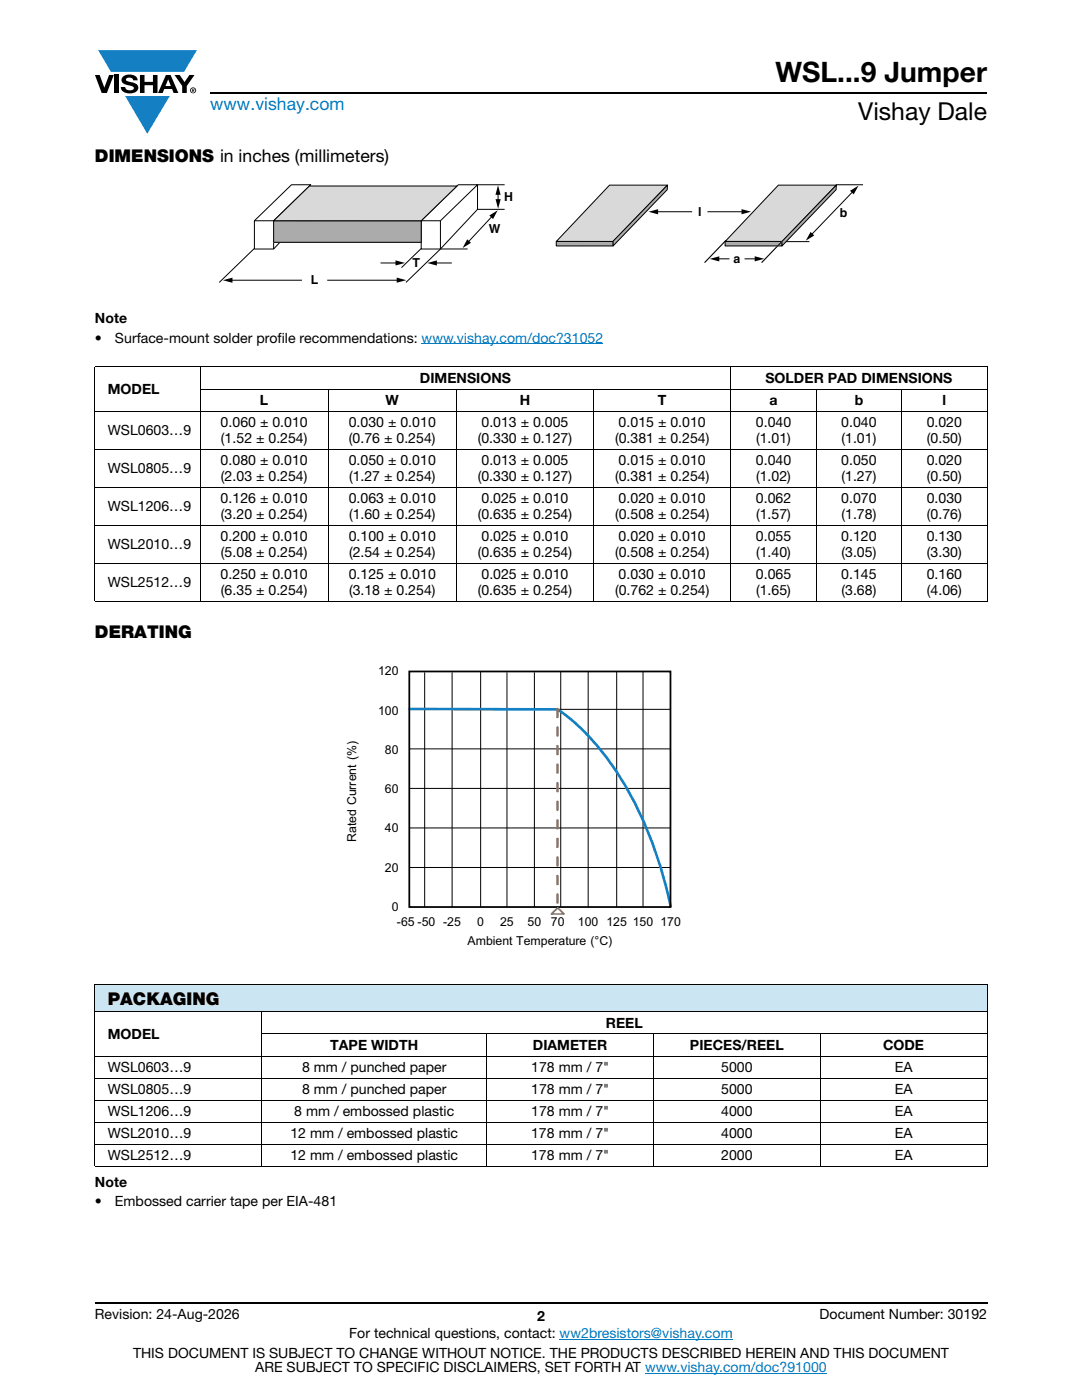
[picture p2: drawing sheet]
<svg xmlns="http://www.w3.org/2000/svg" width="216mm" height="279mm" viewBox="0 0 216 279" stroke-linecap="round" stroke-linejoin="round" font-family="sans-serif">
<defs><g id="words">
<text font-size="5.6" x="154.7" y="16.4">WSL...9 Jumper</text>
<text font-size="4.9" x="171.3" y="24">Vishay Dale</text>
<text font-size="3.5" fill="#007ec4" x="42" y="21.9">www.vishay.com</text>
<g font-size="3.5">
<text x="18.9" y="32.3">DIMENSIONS in inches (millimeters)</text>
<text x="18.9" y="127.3">DERATING</text>
<text x="21.5" y="200.6">PACKAGING</text>
</g>
<g font-size="2.8">
<text x="18.9" y="64.5">Note</text>
<text x="18.9" y="68.4">•</text>
<text x="22.9" y="68.4">Surface-mount solder profile recommendations: www.vishay.com/doc?31052</text>
<text x="83.8" y="76.3">DIMENSIONS</text>
<text x="152.7" y="76.3">SOLDER PAD DIMENSIONS</text>
<text x="21.5" y="78.5">MODEL</text>
<text x="51.9" y="80.8">L</text>
<text x="76.9" y="80.8">W</text>
<text x="103.7" y="80.8">H</text>
<text x="131.3" y="80.8">T</text>
<text x="153.5" y="80.8">a</text>
<text x="170.5" y="80.8">b</text>
<text x="188.1" y="80.8">l</text>
<text x="21.5" y="86.7">WSL0603…9</text>
<text x="44" y="85.2">0.060 ± 0.010</text>
<text x="44.1" y="88.3">(1.52 ± 0.254)</text>
<text x="69.6" y="85.2">0.030 ± 0.010</text>
<text x="69.6" y="88.3">(0.76 ± 0.254)</text>
<text x="95.3" y="88.3">(0.330 ± 0.127)</text>
<text x="96.1" y="85.2">0.013 ± 0.005</text>
<text x="122.7" y="88.3">(0.381 ± 0.254)</text>
<text x="123.4" y="85.2">0.015 ± 0.010</text>
<text x="150.8" y="85.2">0.040</text>
<text x="150.9" y="88.3">(1.01)</text>
<text x="167.9" y="85.2">0.040</text>
<text x="167.9" y="88.3">(1.01)</text>
<text x="184.9" y="85.2">0.020</text>
<text x="185" y="88.3">(0.50)</text>
<text x="21.5" y="94.3">WSL0805…9</text>
<text x="44" y="92.8">0.080 ± 0.010</text>
<text x="44.1" y="95.9">(2.03 ± 0.254)</text>
<text x="69.6" y="92.8">0.050 ± 0.010</text>
<text x="69.6" y="95.9">(1.27 ± 0.254)</text>
<text x="95.3" y="95.9">(0.330 ± 0.127)</text>
<text x="96.1" y="92.8">0.013 ± 0.005</text>
<text x="122.7" y="95.9">(0.381 ± 0.254)</text>
<text x="123.4" y="92.8">0.015 ± 0.010</text>
<text x="150.8" y="92.8">0.040</text>
<text x="150.9" y="95.9">(1.02)</text>
<text x="167.9" y="92.8">0.050</text>
<text x="167.9" y="95.9">(1.27)</text>
<text x="184.9" y="92.8">0.020</text>
<text x="185" y="95.9">(0.50)</text>
<text x="21.5" y="101.9">WSL1206…9</text>
<text x="44" y="100.3">0.126 ± 0.010</text>
<text x="69.6" y="100.3">0.063 ± 0.010</text>
<text x="96.1" y="100.3">0.025 ± 0.010</text>
<text x="123.4" y="100.3">0.020 ± 0.010</text>
<text x="150.8" y="100.3">0.062</text>
<text x="167.9" y="100.3">0.070</text>
<text x="184.9" y="100.3">0.030</text>
<text x="44" y="107.9">0.200 ± 0.010</text>
<text x="44.1" y="103.5">(3.20 ± 0.254)</text>
<text x="69.6" y="107.9">0.100 ± 0.010</text>
<text x="69.6" y="103.5">(1.60 ± 0.254)</text>
<text x="95.3" y="103.5">(0.635 ± 0.254)</text>
<text x="96.1" y="107.9">0.025 ± 0.010</text>
<text x="122.7" y="103.5">(0.508 ± 0.254)</text>
<text x="123.4" y="107.9">0.020 ± 0.010</text>
<text x="150.8" y="107.9">0.055</text>
<text x="150.9" y="103.5">(1.57)</text>
<text x="167.9" y="107.9">0.120</text>
<text x="167.9" y="103.5">(1.78)</text>
<text x="184.9" y="107.9">0.130</text>
<text x="185" y="103.5">(0.76)</text>
<text x="21.5" y="109.5">WSL2010…9</text>
<text x="44.1" y="111.1">(5.08 ± 0.254)</text>
<text x="69.6" y="111.1">(2.54 ± 0.254)</text>
<text x="95.3" y="111.1">(0.635 ± 0.254)</text>
<text x="122.7" y="111.1">(0.508 ± 0.254)</text>
<text x="150.9" y="111.1">(1.40)</text>
<text x="167.9" y="111.1">(3.05)</text>
<text x="185" y="111.1">(3.30)</text>
<text x="21.5" y="117.1">WSL2512…9</text>
<text x="44" y="115.5">0.250 ± 0.010</text>
<text x="44.1" y="118.7">(6.35 ± 0.254)</text>
<text x="69.6" y="115.5">0.125 ± 0.010</text>
<text x="69.6" y="118.7">(3.18 ± 0.254)</text>
<text x="95.3" y="118.7">(0.635 ± 0.254)</text>
<text x="96.1" y="115.5">0.025 ± 0.010</text>
<text x="122.7" y="118.7">(0.762 ± 0.254)</text>
<text x="123.4" y="115.5">0.030 ± 0.010</text>
<text x="150.8" y="115.5">0.065</text>
<text x="150.9" y="118.7">(1.65)</text>
<text x="167.9" y="115.5">0.145</text>
<text x="167.9" y="118.7">(3.68)</text>
<text x="184.9" y="115.5">0.160</text>
<text x="185" y="118.7">(4.06)</text>
<text x="21.5" y="207.3">MODEL</text>
<text x="65.9" y="209.5">TAPE WIDTH</text>
<text x="106.4" y="209.5">DIAMETER</text>
<text x="120.9" y="205.1">REEL</text>
<text x="137.7" y="209.5">PIECES/REEL</text>
<text x="176.2" y="209.5">CODE</text>
<text x="21.5" y="213.9">WSL0603…9</text>
<text x="60.3" y="213.9">8 mm / punched paper</text>
<text x="106" y="213.9">178 mm / 7&quot;</text>
<text x="143.9" y="213.9">5000</text>
<text x="178.5" y="213.9">EA</text>
<text x="21.5" y="218.3">WSL0805…9</text>
<text x="60.3" y="218.3">8 mm / punched paper</text>
<text x="106" y="218.3">178 mm / 7&quot;</text>
<text x="143.9" y="218.3">5000</text>
<text x="178.5" y="218.3">EA</text>
<text x="21.5" y="222.7">WSL1206…9</text>
<text x="21.5" y="227.1">WSL2010…9</text>
<text x="57.9" y="227.1">12 mm / embossed plastic</text>
<text x="58.7" y="222.7">8 mm / embossed plastic</text>
<text x="106" y="227.1">178 mm / 7&quot;</text>
<text x="106" y="222.7">178 mm / 7&quot;</text>
<text x="143.9" y="227.1">4000</text>
<text x="143.9" y="222.7">4000</text>
<text x="178.5" y="227.1">EA</text>
<text x="178.5" y="222.7">EA</text>
<text x="21.5" y="231.5">WSL2512…9</text>
<text x="57.9" y="231.5">12 mm / embossed plastic</text>
<text x="106" y="231.5">178 mm / 7&quot;</text>
<text x="143.9" y="231.5">2000</text>
<text x="178.5" y="231.5">EA</text>
<text x="18.9" y="236.8">Note</text>
<text x="18.9" y="240.7">•</text>
<text x="22.9" y="240.7">Embossed carrier tape per EIA-481</text>
<text x="18.9" y="263.3">Revision: 24-Aug-2026</text>
<text x="107.2" y="263.6">2</text>
<text x="163.6" y="263.3">Document Number: 30192</text>
<text x="69.7" y="267.1">For technical questions, contact: ww2bresistors@vishay.com</text>
<text x="26.5" y="271">THIS DOCUMENT IS SUBJECT TO CHANGE WITHOUT NOTICE. THE PRODUCTS DESCRIBED HEREIN AND THIS DOCUMENT</text>
<text x="50.9" y="273.8">ARE SUBJECT TO SPECIFIC DISCLAIMERS, SET FORTH AT www.vishay.com/doc?91000</text>
</g>
<g font-size="2.5">
<text x="100.6" y="40.1">H</text>
<text x="97.5" y="46.5">W</text>
<text x="139.3" y="43">l</text>
<text x="167.6" y="43.3">b</text>
<text x="82.3" y="53.3">T</text>
<text x="146.4" y="52.4">a</text>
<text x="62" y="56.7">L</text>
<text x="75.4" y="134.8">120</text>
<text x="75.4" y="142.6">100</text>
<text x="76.8" y="150.5">80</text>
<text x="76.8" y="158.3">60</text>
<text x="71.1" y="168" transform="rotate(-90 71.1 168)">Rated Current (%)</text>
<text x="76.8" y="166.1">40</text>
<text x="76.8" y="174">20</text>
<text x="78.2" y="181.8">0</text>
<text x="79.2" y="184.8">-65 -50 -25</text>
<text x="95.2" y="184.8">0</text>
<text x="99.8" y="184.8">25</text>
<text x="105.3" y="184.8">50</text>
<text x="109.9" y="184.8">70</text>
<text x="115.3" y="184.8">100 125 150 170</text>
<text x="93.3" y="188.7">Ambient Temperature (°C)</text>
</g>
</g></defs>
<g fill="#147fc3">
<path d="M19.6 10h19.7l-2.6 4.3h-1.1h-13.5z"/>
<path d="M25 19.2h8.9l-4.5 7.5z"/>
</g>
<g fill="#000">
<path d="M18.9 15h1l.9 2.5 1-2.5h.9l-1.4 3.6h-1zM22.9 15h.9v3.6h-.9zM24.6 15.3a2.1 2.1 0 0 1 2.8 .3l.1 .4h-.9a.79 .79 0 0 0-.7-.5 .79 .79 0 0 0-.8 .4l.3 .3 1 .2a1.08 1.08 0 0 1 1.2 1 1.08 1.08 0 0 1-1.1 1.2 1.73 1.73 0 0 1-2.4-1.2h.9a.96 .96 0 0 0 .8 .6 .96 .96 0 0 0 .9-.4 1.31 1.31 0 0 0-1.2-.6 1.03 1.03 0 0 1-1.1-.6 1.03 1.03 0 0 1 .2-1.1zM27.9 15h.9v1.3h1.7v-1.3h.9v3.6h-.9v-1.6h-1.7v1.6h-.9zM34.8 15h1.1l.9 1.4 1-1.4h1l-1.5 2.2v1.4h-.9v-1.4z"/>
<path d="M33.6 15.9l.5 1.3h-1.1zM33.1 15l-1.6 3.6h1l.3-.8h1.5l.3 .8h1l-1.6-3.6z"/>
<path d="M38.4 17.8h.2v.2h-.2zM38.3 17.7v.7h.1v-.3l.4 .3-.2-.3 .2-.2-.1-.2z"/>
<path d="M38.1 18a.46 .46 0 0 1 .9 0 .46 .46 0 0 1-.9 0zM37.9 18a.6 .6 0 0 0 1.2 0 .6 .6 0 0 0-1.2 0z"/>
</g>
<path d="M42 18.6h155M18.9 260h178.1" fill="none" stroke="#000" stroke-width=".36"/>
<path d="M84.1 68.6h36.3M111.7 267.3h34.5M128.7 274h36.3" fill="none" stroke="#007ec4" stroke-width=".2"/>
<path d="M18.9 196.4h178.1v5.5h-178.1z" fill="#cce5f3"/>
<g fill="none" stroke="#000" stroke-width=".2">
<path d="M95.3 36.9v4.9l-7.4 7.9M50.8 44.1l7.4-7.2h3.8l-7.4 7.2M50.8 44.1h3.8v5.6h-3.8zM55.8 48.4l-1.2 1.3M84 44.1l7.4-7.2h3.9l-7.4 7.2M84 44.1h3.9v5.6h-3.9zM18.9 73.2h178.1M18.9 73.3v46.6M39.9 77.6h157.1M39.9 73.1v47M65.5 77.6v42.5M91.1 77.6v42.5"/>
<path d="M118.4 77.6v42.5M145.8 73.1v47M162.9 77.6v42.5M179.9 77.6v42.5M197 73.3v46.6M18.9 82h178.1M18.9 89.6h178.1M18.9 97.2h178.1M18.9 104.8h178.1M18.9 112.4h178.1M18.9 120h178.1M18.9 196.4h178.1"/>
<path d="M18.9 196.5v36.2M197 196.5v36.2M18.9 201.9h178.1M18.9 210.8h178.1M18.9 215.2h178.1M18.9 219.6h178.1M52.1 206.4h144.9M52.2 201.8v31.1M97.2 206.2v26.7M130.4 206.2v26.7M163.7 206.2v26.7M18.9 224h178.1"/>
<path d="M18.9 228.4h178.1M18.9 232.8h178.1"/>
</g>
<path d="M54.6 44.1h29.4v4.3h-29.4z" fill="#ababab"/>
<path d="M54.6 44.1h29.4v4.3h-29.4z" fill="none" stroke="#000" stroke-width=".2"/>
<path d="M54.6 44.1l7.1-7h29.5l-7.2 7z" fill="#d9d9d9"/>
<g fill="none" stroke="#000" stroke-width=".2">
<path d="M95.3 36.9h5.4M99.4 38.5v1.6M46 55.9h14.3M50.7 49.6l-6.9 6.8M54.6 44.1l7.1-7h29.5l-7.2 7zM65.3 55.9h14.2M75.9 52.5h3.4M84 49.6l-3.9 3.8M86.8 52.5h3.4M87.9 49.7h5.4M88 49.6l-7 6.8M95.3 41.8h5.4"/>
<path d="M98.3 43.1l-4.9 5.3"/>
</g>
<path d="M98.9 39.7h1l-.5 2zM99.4 37l.5 1.9h-1zM44.5 55.9l1.9-.5v1zM78.9 52l1.9 .5-1.9 .5zM79.2 55.4l1.9 .5-1.9 .5zM85.3 52.5l1.9-.5v1zM93.2 47.8l.8 .7-1.7 1zM97.6 43l1.7-1-.9 1.7z" fill="#000"/>
<path d="M111 48.2h11.4v.9h-11.4z" fill="#ababab"/>
<path d="M111 48.2h11.4v.9h-11.4z" fill="none" stroke="#000" stroke-width=".2"/>
<path d="M121.6 36.9h11.6l-10.8 11.3h-11.4z" fill="#d9d9d9"/>
<path d="M121.6 36.9h11.6l-10.8 11.3h-11.4z" fill="none" stroke="#000" stroke-width=".2"/>
<path d="M133.2 36.9l-.1 .9-10.8 11.3v-1z" fill="#ababab"/>
<path d="M133.2 36.9l-.1 .9-10.8 11.3v-1zM166.8 36.9h5.4M170.2 38.2l-8.3 8.7M131 42.3h7.1M141.2 42.3h7.1M156.1 48.2h5.4" fill="none" stroke="#000" stroke-width=".2"/>
<path d="M169.6 38.1l1.7-1-1 1.7zM129.4 42.3l1.9-.5v1zM148 41.7l1.9 .6-1.9 .5zM161.7 46.3l.8 .7-1.7 1z" fill="#000"/>
<path d="M144.8 48l-4.2 4.4z" fill="#ababab"/>
<path d="M143.2 51.7h2.4M144.8 48l-4.2 4.4M148.6 51.7h2.3" fill="none" stroke="#000" stroke-width=".2"/>
<path d="M141.6 51.7l1.9-.5v1zM150.6 51.1l1.9 .6-1.9 .5z" fill="#000"/>
<path d="M144.7 48.2h11.3v.9h-11.3z" fill="#ababab"/>
<path d="M144.7 48.2h11.4v.9h-11.4z" fill="none" stroke="#000" stroke-width=".2"/>
<path d="M155.3 36.9h11.6l-10.8 11.3h-11.4z" fill="#d9d9d9"/>
<path d="M155.3 36.9h11.6l-10.8 11.3h-11.4z" fill="none" stroke="#000" stroke-width=".2"/>
<path d="M166.9 36.9l-.1 .9-10.8 11.3v-.9z" fill="#ababab"/>
<path d="M166.9 36.9l-.1 .9-10.8 11.3v-.9z" fill="none" stroke="#000" stroke-width=".2"/>
<path d="M156.1 48.1l-4.1 4.3z" fill="#ababab"/>
<g fill="none" stroke="#000" stroke-width=".2">
<path d="M156.1 48.1l-4.1 4.3M84.7 134.2v46.8M90.2 134.2v46.8M95.9 134.1v46.9M101.2 134.2v46.8M106.6 134.2v46.8M111.9 134.1v46.9M117.4 134.1v46.9M123.1 134v47M128.3 134.1v46.9M81.7 157.3h52.1M81.7 141.6h52.1"/>
<path d="M81.7 149.5h52.1M81.7 173.1h52.1M81.7 165.2h52.1"/>
</g>
<path d="M81.7 141.5l29.5 .1a38.5 38.5 0 0 1 10.2 10.1 75.6 75.6 0 0 1 12.4 29.2" fill="none" stroke="#147fc3" stroke-width=".53"/>
<path d="M111.2 141.5v39.5" fill="none" stroke="#f16b22" stroke-width=".53" stroke-dasharray="1.6 2.1"/>
<path d="M81.7 134h52.1v47h-52.1z" fill="none" stroke="#000" stroke-width=".35"/>
<path d="M110 182.4l1.3-1.2 1.2 1.2z" fill="#fff"/>
<path d="M110 182.4l1.3-1.2 1.2 1.2z" fill="none" stroke="#f16b22" stroke-width=".35"/>
<use href="#words"/>
</svg>
